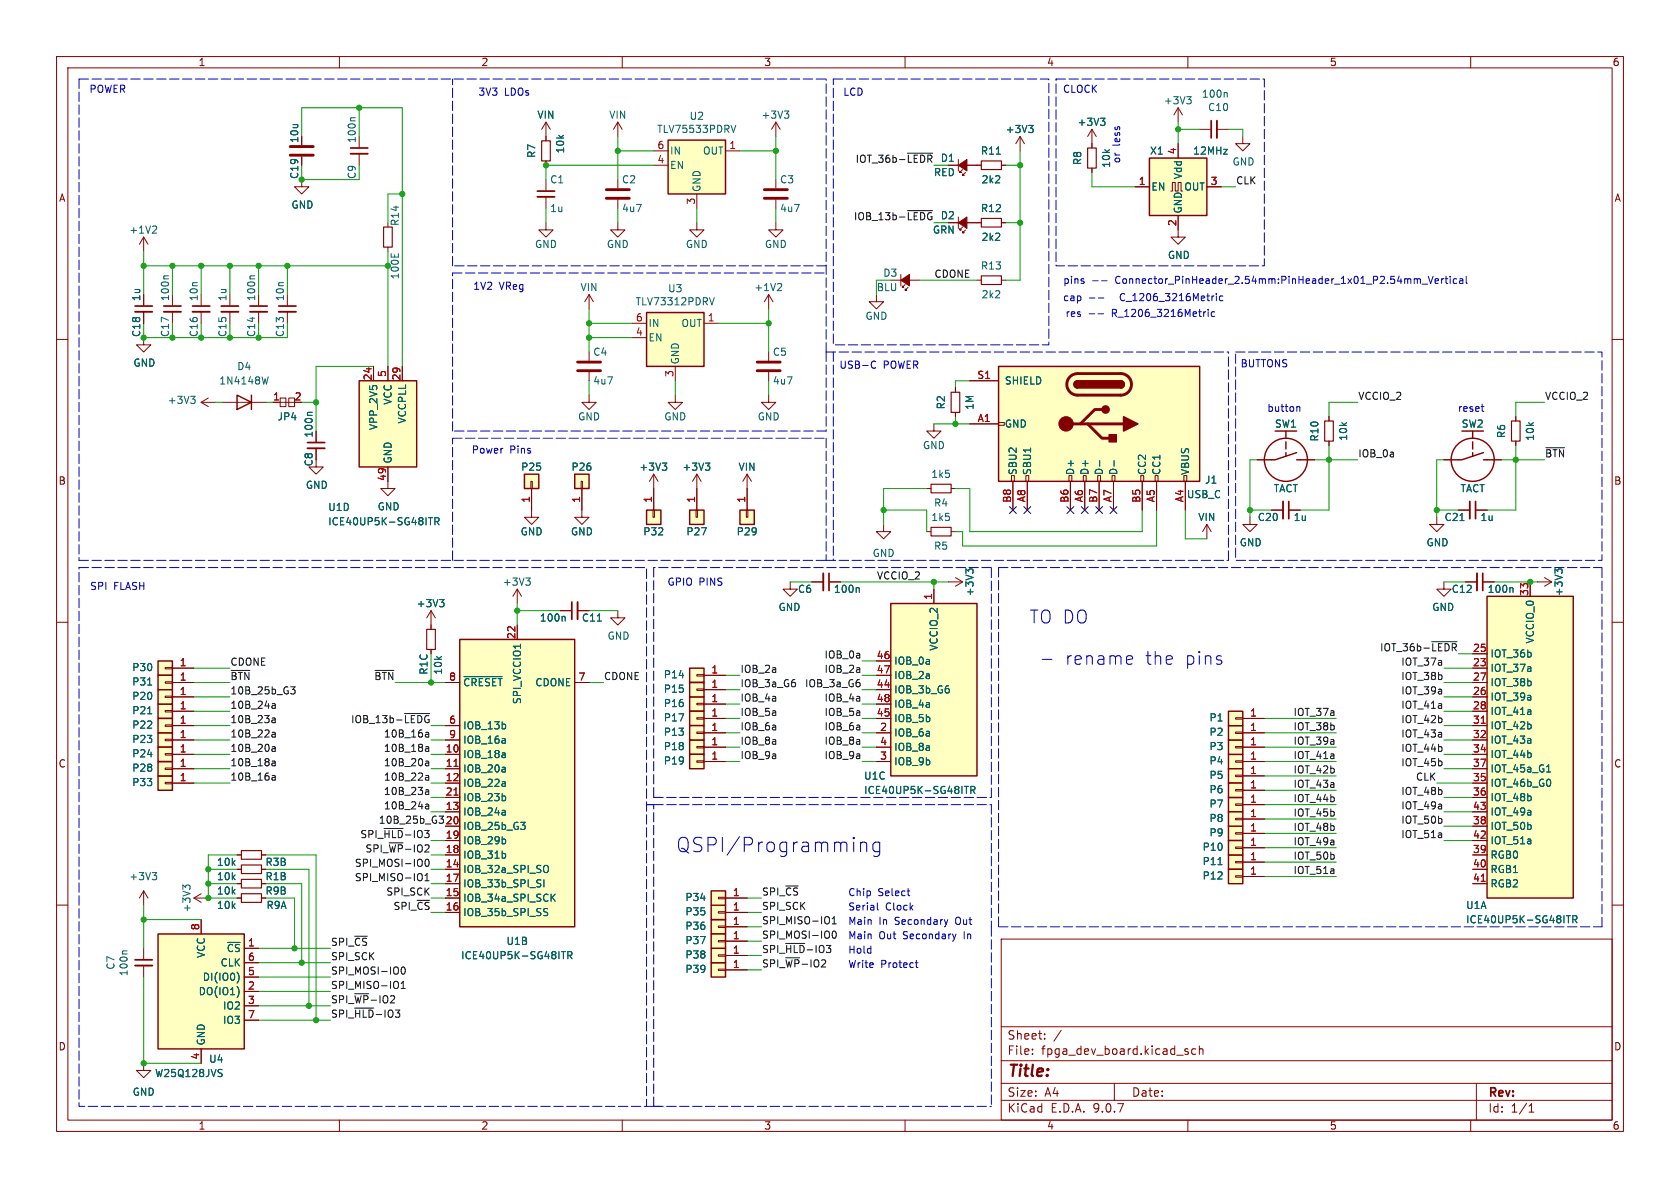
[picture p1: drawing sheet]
<svg xmlns="http://www.w3.org/2000/svg" width="297mm" height="210mm" viewBox="0 0 297 210" stroke-linecap="round" stroke-linejoin="round" font-family="sans-serif">
<defs><g id="words">
<text font-size="3.5" fill="#0000c2" x="119.4" y="150.9">QSPI/Programming</text>
<g font-size="3.2" fill="#0000c2">
<text x="181.9" y="110.4">TO DO</text>
<text x="188.1" y="117.7">rename</text>
<text x="202.3" y="117.7">the</text>
<text x="209.3" y="117.7">pins</text>
</g>
<text font-size="2.8" fill="#840000" x="178" y="190.9">Title:</text>
<g font-size="2.1" fill="#840000">
<text x="178" y="184">Sheet:</text>
<text x="178" y="186.7">File:</text>
<text x="184.1" y="186.7">fpga_dev_board.kicad_sch</text>
<text x="178" y="196.9">KiCad</text>
<text x="178" y="194.1">Size:</text>
<text x="184.7" y="194.1">A4</text>
<text x="185.7" y="196.9">E.D.A.</text>
<text x="193.3" y="196.9">9.0.7</text>
<text x="200" y="194.1">Date:</text>
<text x="263" y="194.3">Rev:</text>
<text x="263" y="196.9">Id:</text>
<text x="267.1" y="196.9">1/1</text>
</g>
<g font-size="1.8" fill="#840000">
<text x="35" y="11.9">1</text>
<text x="85" y="11.9">2</text>
<text x="135" y="11.9">3</text>
<text x="185" y="11.9">4</text>
<text x="235" y="11.9">5</text>
<text x="285" y="11.9">6</text>
<text x="52.9" y="25.4" transform="rotate(-90 52.9 25.4)">10u</text>
<text x="10.3" y="35.9">A</text>
<text x="285.3" y="35.9">A</text>
<text x="10.3" y="85.9">B</text>
<text x="285.3" y="85.9">B</text>
<text x="10.3" y="135.9">C</text>
<text x="285.3" y="135.9">C</text>
<text x="10.3" y="185.9">D</text>
<text x="285.3" y="185.9">D</text>
<text x="35" y="199.9">1</text>
<text x="85" y="199.9">2</text>
<text x="135" y="199.9">3</text>
<text x="185" y="199.9">4</text>
<text x="235" y="199.9">5</text>
<text x="285" y="199.9">6</text>
</g>
<g font-size="1.8" fill="#0000c2">
<text x="15.7" y="16.6">POWER</text>
<text x="84.5" y="17.1">3V3</text>
<text x="89.2" y="17.1">LDOs</text>
<text x="149" y="17.1">LCD</text>
<text x="187.8" y="16.6">CLOCK</text>
<text x="198.1" y="29" transform="rotate(-90 198.1 29)">or</text>
<text x="198.1" y="25.9" transform="rotate(-90 198.1 25.9)">less</text>
<text x="83.6" y="51.3">1V2</text>
<text x="88.2" y="51.3">VReg</text>
<text x="187.8" y="53.4">cap</text>
<text x="187.9" y="50.4">pins</text>
<text x="192.4" y="53.4">-- C_1206_3216Metric</text>
<text x="197.3" y="50.4">Connector_PinHeader_2.54mm:PinHeader_1x01_P2.54mm_Vertical</text>
<text x="188.3" y="56.2">res</text>
<text x="196.7" y="56.2">R_1206_3216Metric</text>
<text x="148.3" y="65.4">USB-C</text>
<text x="156.1" y="65.4">POWER</text>
<text x="219.2" y="65.1">BUTTONS</text>
<text x="224" y="73">button</text>
<text x="257.6" y="73">reset</text>
<text x="83.3" y="80.3">Power</text>
<text x="90.1" y="80.3">Pins</text>
<text x="15.8" y="104.5">SPI</text>
<text x="20.1" y="104.5">FLASH</text>
<text x="117.9" y="103.7">GPIO PINS</text>
<text x="149.9" y="161">Serial</text>
<text x="149.9" y="158.5">Chip</text>
<text x="155.2" y="158.5">Select</text>
<text x="156.5" y="161">Clock</text>
<text x="149.9" y="163.6">Main</text>
<text x="149.9" y="166.1">Main</text>
<text x="155.4" y="163.6">In</text>
<text x="155.4" y="166.1">Out</text>
<text x="158.3" y="163.6">Secondary</text>
<text x="159.8" y="166.1">Secondary</text>
<text x="169.2" y="163.6">Out</text>
<text x="170.7" y="166.1">In</text>
<text x="149.9" y="168.7">Hold</text>
<text x="149.9" y="171.2">Write</text>
<text x="155.7" y="171.2">Protect</text>
</g>
<g font-size="1.8" fill="#006464">
<text x="212.4" y="17.5">100n</text>
<text x="94.9" y="21.2">VIN</text>
<text x="107.6" y="21.2">VIN</text>
<text x="116.1" y="23.7">TLV75533PDRV</text>
<text x="121.8" y="21.4">U2</text>
<text x="134.5" y="21.2">+3V3</text>
<text x="177.7" y="23.7">+3V3</text>
<text x="190.4" y="22.5">+3V3</text>
<text x="205.6" y="18.6">+3V3</text>
<text x="213.5" y="19.8">C10</text>
<text x="63.1" y="25.4" transform="rotate(-90 63.1 25.4)">100n</text>
<text x="94.8" y="28" transform="rotate(-90 94.8 28)">R7</text>
<text x="99.9" y="27.2" transform="rotate(-90 99.9 27.2)">10k</text>
<text x="118.4" y="27.5">IN</text>
<text x="124.2" y="27.5">OUT</text>
<text x="166.2" y="28.8">D1</text>
<text x="173.3" y="27.5">R11</text>
<text x="191.4" y="29.3" transform="rotate(-90 191.4 29.3)">R8</text>
<text x="196.4" y="29.8" transform="rotate(-90 196.4 29.8)">10k</text>
<text x="203.2" y="27.5">X1</text>
<text x="210.8" y="27.5">12MHz</text>
<text x="217.8" y="29.5">GND</text>
<text x="52.9" y="31.7" transform="rotate(-90 52.9 31.7)">C19</text>
<text x="97.2" y="32.6">C1</text>
<text x="109.9" y="32.6">C2</text>
<text x="118.4" y="30.1">EN</text>
<text x="124.1" y="34" transform="rotate(-90 124.1 34)">GND</text>
<text x="137.8" y="32.6">C3</text>
<text x="165" y="31.3">RED</text>
<text x="173.4" y="32.6">2k2</text>
<text x="203.5" y="33.9">EN</text>
<text x="209.1" y="31.8" transform="rotate(-90 209.1 31.8)">Vdd</text>
<text x="209.3" y="33.9">OUT</text>
<text x="22.8" y="41.5">+1V2</text>
<text x="51.4" y="37.1">GND</text>
<text x="70.7" y="40" transform="rotate(-90 70.7 40)">R14</text>
<text x="97.2" y="37.7">1u</text>
<text x="109.9" y="37.7">4u7</text>
<text x="137.8" y="37.7">4u7</text>
<text x="164.8" y="41.5">GRN</text>
<text x="166.2" y="39">D2</text>
<text x="173.3" y="37.7">R12</text>
<text x="209.1" y="37.8" transform="rotate(-90 209.1 37.8)">GND</text>
<text x="94.5" y="44">GND</text>
<text x="107.2" y="44">GND</text>
<text x="121.2" y="44">GND</text>
<text x="135.1" y="44">GND</text>
<text x="173.3" y="47.9">R13</text>
<text x="173.4" y="42.8">2k2</text>
<text x="206.4" y="46">GND</text>
<text x="25" y="53.3" transform="rotate(-90 25 53.3)">1u</text>
<text x="30.1" y="53.3" transform="rotate(-90 30.1 53.3)">100n</text>
<text x="35.2" y="53.3" transform="rotate(-90 35.2 53.3)">10n</text>
<text x="40.2" y="53.3" transform="rotate(-90 40.2 53.3)">1u</text>
<text x="45.3" y="53.3" transform="rotate(-90 45.3 53.3)">100n</text>
<text x="50.4" y="53.3" transform="rotate(-90 50.4 53.3)">10n</text>
<text x="70.7" y="49.5" transform="rotate(-90 70.7 49.5)">100E</text>
<text x="102.5" y="51.7">VIN</text>
<text x="118" y="51.9">U3</text>
<text x="133.2" y="51.7">+1V2</text>
<text x="154.9" y="51.7">BLU</text>
<text x="156.1" y="49.1">D3</text>
<text x="173.4" y="52.9">2k2</text>
<text x="25" y="59.7" transform="rotate(-90 25 59.7)">C18</text>
<text x="112.3" y="54.2">TLV73312PDRV</text>
<text x="114.6" y="58">IN</text>
<text x="120.4" y="58">OUT</text>
<text x="152.9" y="56.7">GND</text>
<text x="23.5" y="65">GND</text>
<text x="41.8" y="65.6">D4</text>
<text x="104.8" y="63.1">C4</text>
<text x="114.6" y="60.6">EN</text>
<text x="120.2" y="64.5" transform="rotate(-90 120.2 64.5)">GND</text>
<text x="136.5" y="63.1">C5</text>
<text x="29.6" y="71.6">+3V3</text>
<text x="38.7" y="68.2">1N4148W</text>
<text x="69.4" y="71.6" transform="rotate(-90 69.4 71.6)">VCC</text>
<text x="104.8" y="68.2">4u7</text>
<text x="136.5" y="68.2">4u7</text>
<text x="177.5" y="68.2">SHIELD</text>
<text x="49" y="74.5">JP4</text>
<text x="55.5" y="77.5" transform="rotate(-90 55.5 77.5)">100n</text>
<text x="66.9" y="76.1" transform="rotate(-90 66.9 76.1)">VPP_2V5</text>
<text x="72" y="75" transform="rotate(-90 72 75)">VCCPLL</text>
<text x="102.1" y="74.5">GND</text>
<text x="117.3" y="74.5">GND</text>
<text x="133.9" y="74.5">GND</text>
<text x="167.2" y="72.5" transform="rotate(-90 167.2 72.5)">R2</text>
<text x="172.3" y="72.6" transform="rotate(-90 172.3 72.6)">1M</text>
<text x="177.5" y="75.8">GND</text>
<text x="225.3" y="75.8">SW1</text>
<text x="258.3" y="75.8">SW2</text>
<text x="266.3" y="77.5" transform="rotate(-90 266.3 77.5)">R6</text>
<text x="55.5" y="82.5" transform="rotate(-90 55.5 82.5)">C8</text>
<text x="69.4" y="82" transform="rotate(-90 69.4 82)">GND</text>
<text x="92" y="83.4">P25</text>
<text x="100.9" y="83.4">P26</text>
<text x="112.9" y="83.4">+3V3</text>
<text x="120.5" y="83.4">+3V3</text>
<text x="130.5" y="83.4">VIN</text>
<text x="163.1" y="79.6">GND</text>
<text x="233.3" y="78.1" transform="rotate(-90 233.3 78.1)">R10</text>
<text x="238.4" y="78" transform="rotate(-90 238.4 78)">10k</text>
<text x="271.4" y="78" transform="rotate(-90 271.4 78)">10k</text>
<text x="54" y="86.6">GND</text>
<text x="164.5" y="84.7">1k5</text>
<text x="165" y="89.8">R4</text>
<text x="179.9" y="84.1" transform="rotate(-90 179.9 84.1)">SBU2</text>
<text x="182.5" y="84.1" transform="rotate(-90 182.5 84.1)">SBU1</text>
<text x="190.1" y="84.1" transform="rotate(-90 190.1 84.1)">D+</text>
<text x="192.6" y="84.1" transform="rotate(-90 192.6 84.1)">D+</text>
<text x="195.2" y="84.1" transform="rotate(-90 195.2 84.1)">D-</text>
<text x="197.7" y="84.1" transform="rotate(-90 197.7 84.1)">D-</text>
<text x="202.8" y="84.1" transform="rotate(-90 202.8 84.1)">CC2</text>
<text x="205.3" y="84.1" transform="rotate(-90 205.3 84.1)">CC1</text>
<text x="209.7" y="88.3">USB_C</text>
<text x="210.4" y="84.1" transform="rotate(-90 210.4 84.1)">VBUS</text>
<text x="212.9" y="85.7">J1</text>
<text x="225.1" y="87.2">TACT</text>
<text x="258.1" y="87.2">TACT</text>
<text x="57.9" y="93.1">ICE40UP5K-SG48ITR</text>
<text x="57.9" y="90.5">U1D</text>
<text x="66.7" y="90.4">GND</text>
<text x="91.9" y="94.8">GND</text>
<text x="100.8" y="94.8">GND</text>
<text x="113.6" y="94.8">P32</text>
<text x="121.2" y="94.8">P27</text>
<text x="130.1" y="94.8">P29</text>
<text x="164.5" y="92.3">1k5</text>
<text x="211.7" y="92.3">VIN</text>
<text x="222.3" y="92.3">C20</text>
<text x="228.6" y="92.3">1u</text>
<text x="255.3" y="92.3">C21</text>
<text x="261.6" y="92.3">1u</text>
<text x="154.2" y="98.7">GND</text>
<text x="165" y="97.4">R5</text>
<text x="219.1" y="96.8">GND</text>
<text x="252.1" y="96.8">GND</text>
<text x="73.6" y="107.5">+3V3</text>
<text x="88.8" y="103.7">+3V3</text>
<text x="141" y="105">C6</text>
<text x="147.3" y="105">100n</text>
<text x="172.3" y="105.5" transform="rotate(-90 172.3 105.5)">+3V3</text>
<text x="256.5" y="105">C12</text>
<text x="262.9" y="105">100n</text>
<text x="276.5" y="105.5" transform="rotate(-90 276.5 105.5)">+3V3</text>
<text x="95.3" y="110.1">100n</text>
<text x="102.8" y="110.1">C11</text>
<text x="107.3" y="113.3">GND</text>
<text x="137.5" y="108.2">GND</text>
<text x="253.1" y="108.2">GND</text>
<text x="271.4" y="113.9" transform="rotate(-90 271.4 113.9)">VCCIO_0</text>
<text x="23.3" y="118.8">P30</text>
<text x="75.8" y="119.4" transform="rotate(-90 75.8 119.4)">R1C</text>
<text x="78.3" y="119.4" transform="rotate(-90 78.3 119.4)">10k</text>
<text x="158" y="117.7">IOB_0a</text>
<text x="166" y="115.1" transform="rotate(-90 166 115.1)">VCCIO_2</text>
<text x="263.4" y="116.4">IOT_36b</text>
<text x="263.4" y="119">IOT_37a</text>
<text x="23.3" y="121.4">P31</text>
<text x="23.3" y="123.9">P20</text>
<text x="81.8" y="121.5">~{CRESET}</text>
<text x="92.3" y="124.6" transform="rotate(-90 92.3 124.6)">SPI_VCCIO1</text>
<text x="94.5" y="121.5">CDONE</text>
<text x="117.3" y="120.1">P14</text>
<text x="117.3" y="125.2">P16</text>
<text x="117.3" y="122.7">P15</text>
<text x="158" y="120.2">IOB_2a</text>
<text x="158" y="122.8">IOB_3b_G6</text>
<text x="158" y="125.3">IOB_4a</text>
<text x="263.4" y="121.5">IOT_38b</text>
<text x="263.4" y="124.1">IOT_39a</text>
<text x="23.3" y="126.5">P21</text>
<text x="23.3" y="131.5">P23</text>
<text x="23.3" y="129">P22</text>
<text x="81.8" y="129.1">IOB_13b</text>
<text x="81.8" y="131.7">IOB_16a</text>
<text x="117.3" y="127.7">P17</text>
<text x="117.3" y="130.3">P13</text>
<text x="158" y="127.9">IOB_5b</text>
<text x="158" y="130.4">IOB_6a</text>
<text x="213.7" y="130.3">P2</text>
<text x="213.7" y="127.7">P1</text>
<text x="263.4" y="126.6">IOT_41a</text>
<text x="263.4" y="129.1">IOT_42b</text>
<text x="263.4" y="131.7">IOT_43a</text>
<text x="23.3" y="136.6">P28</text>
<text x="23.3" y="134.1">P24</text>
<text x="81.8" y="134.2">IOB_18a</text>
<text x="81.8" y="136.8">IOB_20a</text>
<text x="117.3" y="132.8">P18</text>
<text x="117.3" y="135.4">P19</text>
<text x="158" y="132.9">IOB_8a</text>
<text x="158" y="135.5">IOB_9b</text>
<text x="213.7" y="135.4">P4</text>
<text x="213.7" y="132.8">P3</text>
<text x="213.7" y="137.9">P5</text>
<text x="263.4" y="134.2">IOT_44b</text>
<text x="263.4" y="136.8">IOT_45a_G1</text>
<text x="23.3" y="139.2">P33</text>
<text x="81.8" y="139.3">IOB_22a</text>
<text x="81.8" y="141.8">IOB_23b</text>
<text x="152.7" y="140.6">ICE40UP5K-SG48ITR</text>
<text x="152.7" y="138">U1C</text>
<text x="213.7" y="143">P7</text>
<text x="213.7" y="140.4">P6</text>
<text x="263.4" y="139.3">IOT_46b_G0</text>
<text x="263.4" y="141.8">IOT_48b</text>
<text x="81.8" y="144.4">IOB_24a</text>
<text x="81.8" y="146.9">IOB_25b_G3</text>
<text x="81.8" y="149.5">IOB_29b</text>
<text x="213.7" y="148.1">P9</text>
<text x="213.7" y="145.5">P8</text>
<text x="263.4" y="144.4">IOT_49a</text>
<text x="263.4" y="146.9">IOT_50b</text>
<text x="263.4" y="149.5">IOT_51a</text>
<text x="22.8" y="155.8">+3V3</text>
<text x="38.2" y="155.8">10k</text>
<text x="38.2" y="153.3">10k</text>
<text x="46.8" y="155.8">R1B</text>
<text x="46.8" y="153.3">R3B</text>
<text x="81.8" y="152">IOB_31b</text>
<text x="81.8" y="154.5">IOB_32a_SPI_SO</text>
<text x="212.5" y="153.1">P11</text>
<text x="212.5" y="155.7">P12</text>
<text x="212.5" y="150.6">P10</text>
<text x="263.4" y="152">RGB0</text>
<text x="263.4" y="154.5">RGB1</text>
<text x="33.9" y="161.4" transform="rotate(-90 33.9 161.4)">+3V3</text>
<text x="38.2" y="158.3">10k</text>
<text x="38.2" y="160.9">10k</text>
<text x="46.8" y="158.3">R9B</text>
<text x="47" y="160.9">R9A</text>
<text x="81.8" y="157.1">IOB_33b_SPI_SI</text>
<text x="81.8" y="159.6">IOB_34a_SPI_SCK</text>
<text x="121.1" y="159.5">P34</text>
<text x="259.1" y="160.9">U1A</text>
<text x="263.4" y="157.1">RGB2</text>
<text x="81.8" y="162.2">IOB_35b_SPI_SS</text>
<text x="89.4" y="167.2">U1B</text>
<text x="121.1" y="164.6">P36</text>
<text x="121.1" y="162">P35</text>
<text x="121.1" y="167.1">P37</text>
<text x="259.1" y="163.4">ICE40UP5K-SG48ITR</text>
<text x="20.4" y="171.5" transform="rotate(-90 20.4 171.5)">C7</text>
<text x="22.8" y="172.7" transform="rotate(-90 22.8 172.7)">100n</text>
<text x="35.8" y="173.6">DI(IO0)</text>
<text x="36.4" y="169.4" transform="rotate(-90 36.4 169.4)">VCC</text>
<text x="38.9" y="171">CLK</text>
<text x="40" y="168.5">~{CS}</text>
<text x="81.4" y="169.8">ICE40UP5K-SG48ITR</text>
<text x="121.1" y="172.2">P39</text>
<text x="121.1" y="169.6">P38</text>
<text x="35" y="176.1">DO(IO1)</text>
<text x="39.3" y="178.7">IO2</text>
<text x="36.4" y="184.9" transform="rotate(-90 36.4 184.9)">GND</text>
<text x="39.3" y="181.2">IO3</text>
<text x="27.3" y="190.6">W25Q128JVS</text>
<text x="36.9" y="188.1">U4</text>
<text x="23.4" y="193.9">GND</text>
</g>
<g font-size="1.8" fill="#a90000">
<text x="116.1" y="26.4">6</text>
<text x="116.1" y="29">4</text>
<text x="128.8" y="26.4">1</text>
<text x="208" y="27.4" transform="rotate(-90 208 27.4)">4</text>
<text x="201.2" y="32.8">1</text>
<text x="213.9" y="32.8">3</text>
<text x="122.9" y="36.3" transform="rotate(-90 122.9 36.3)">3</text>
<text x="208" y="40.1" transform="rotate(-90 208 40.1)">2</text>
<text x="112.3" y="56.9">6</text>
<text x="112.3" y="59.4">4</text>
<text x="125" y="56.9">1</text>
<text x="48.2" y="70.9">1</text>
<text x="52" y="70.9">2</text>
<text x="65.8" y="67.4" transform="rotate(-90 65.8 67.4)">24</text>
<text x="68.3" y="66.7" transform="rotate(-90 68.3 66.7)">5</text>
<text x="70.9" y="67.4" transform="rotate(-90 70.9 67.4)">29</text>
<text x="119.1" y="66.7" transform="rotate(-90 119.1 66.7)">3</text>
<text x="172.7" y="67.1">S1</text>
<text x="172.7" y="74.7">A1</text>
<text x="68.3" y="85.1" transform="rotate(-90 68.3 85.1)">49</text>
<text x="93.7" y="89" transform="rotate(-90 93.7 89)">1</text>
<text x="102.6" y="89" transform="rotate(-90 102.6 89)">1</text>
<text x="115.3" y="89" transform="rotate(-90 115.3 89)">1</text>
<text x="122.9" y="89" transform="rotate(-90 122.9 89)">1</text>
<text x="131.8" y="89" transform="rotate(-90 131.8 89)">1</text>
<text x="178.8" y="89" transform="rotate(-90 178.8 89)">B8</text>
<text x="181.4" y="88.9" transform="rotate(-90 181.4 88.9)">A8</text>
<text x="189" y="89" transform="rotate(-90 189 89)">B6</text>
<text x="191.5" y="88.9" transform="rotate(-90 191.5 88.9)">A6</text>
<text x="194.1" y="89" transform="rotate(-90 194.1 89)">B7</text>
<text x="196.6" y="88.9" transform="rotate(-90 196.6 88.9)">A7</text>
<text x="201.7" y="89" transform="rotate(-90 201.7 89)">B5</text>
<text x="204.2" y="88.9" transform="rotate(-90 204.2 88.9)">A5</text>
<text x="209.3" y="88.9" transform="rotate(-90 209.3 88.9)">A4</text>
<text x="164.8" y="106.1" transform="rotate(-90 164.8 106.1)">1</text>
<text x="270.3" y="105.5" transform="rotate(-90 270.3 105.5)">33</text>
<text x="91.2" y="113.1" transform="rotate(-90 91.2 113.1)">22</text>
<text x="31.7" y="117.9">1</text>
<text x="125.7" y="119.1">1</text>
<text x="154.9" y="116.6">46</text>
<text x="154.9" y="119.1">47</text>
<text x="260.3" y="115.3">25</text>
<text x="260.3" y="117.9">23</text>
<text x="31.7" y="125.5">1</text>
<text x="31.7" y="120.4">1</text>
<text x="31.7" y="122.9">1</text>
<text x="79.3" y="120.4">8</text>
<text x="102.2" y="120.4">7</text>
<text x="125.7" y="124.2">1</text>
<text x="125.7" y="121.7">1</text>
<text x="154.9" y="121.7">44</text>
<text x="154.9" y="124.2">48</text>
<text x="260.3" y="120.4">27</text>
<text x="260.3" y="122.9">26</text>
<text x="260.3" y="125.5">28</text>
<text x="31.7" y="130.6">1</text>
<text x="31.7" y="128">1</text>
<text x="79.3" y="128">6</text>
<text x="79.3" y="130.6">9</text>
<text x="125.7" y="131.8">1</text>
<text x="125.7" y="126.7">1</text>
<text x="125.7" y="129.3">1</text>
<text x="154.9" y="126.7">45</text>
<text x="155.5" y="129.3">2</text>
<text x="155.5" y="131.8">4</text>
<text x="220.9" y="131.8">1</text>
<text x="220.9" y="129.3">1</text>
<text x="220.9" y="126.7">1</text>
<text x="260.3" y="128">31</text>
<text x="260.3" y="130.6">32</text>
<text x="31.7" y="135.6">1</text>
<text x="31.7" y="133.1">1</text>
<text x="78.7" y="133.1">10</text>
<text x="78.7" y="135.6">11</text>
<text x="125.7" y="134.4">1</text>
<text x="155.5" y="134.4">3</text>
<text x="220.9" y="134.4">1</text>
<text x="220.9" y="136.9">1</text>
<text x="260.3" y="133.1">34</text>
<text x="260.3" y="135.6">37</text>
<text x="31.7" y="138.2">1</text>
<text x="78.7" y="138.2">12</text>
<text x="78.7" y="140.7">21</text>
<text x="78.7" y="143.3">13</text>
<text x="220.9" y="142">1</text>
<text x="220.9" y="139.4">1</text>
<text x="260.3" y="138.2">35</text>
<text x="260.3" y="140.7">36</text>
<text x="260.3" y="143.3">43</text>
<text x="78.7" y="145.8">20</text>
<text x="78.7" y="148.3">19</text>
<text x="220.9" y="147.1">1</text>
<text x="220.9" y="144.5">1</text>
<text x="220.9" y="149.6">1</text>
<text x="260.3" y="145.8">38</text>
<text x="260.3" y="148.3">42</text>
<text x="78.7" y="150.9">18</text>
<text x="78.7" y="153.4">14</text>
<text x="78.7" y="156">17</text>
<text x="220.9" y="152.1">1</text>
<text x="220.9" y="154.7">1</text>
<text x="260.3" y="150.9">39</text>
<text x="260.3" y="153.4">40</text>
<text x="260.3" y="156">41</text>
<text x="78.7" y="158.5">15</text>
<text x="78.7" y="161">16</text>
<text x="129.5" y="161">1</text>
<text x="129.5" y="158.5">1</text>
<text x="35.3" y="164.5" transform="rotate(-90 35.3 164.5)">8</text>
<text x="43.7" y="167.4">1</text>
<text x="129.5" y="163.6">1</text>
<text x="129.5" y="166.1">1</text>
<text x="43.7" y="169.9">6</text>
<text x="43.7" y="172.5">5</text>
<text x="129.5" y="171.2">1</text>
<text x="129.5" y="168.7">1</text>
<text x="43.7" y="175">2</text>
<text x="43.7" y="177.5">3</text>
<text x="43.7" y="180.1">7</text>
<text x="35.3" y="187.4" transform="rotate(-90 35.3 187.4)">4</text>
</g>
<g font-size="1.8" fill="#009600">
<text x="151.2" y="28.9">IOT_36b-~{LEDR} D1</text>
<text x="63.1" y="31.7" transform="rotate(-90 63.1 31.7)">C9</text>
<text x="150.9" y="39">IOB_13b-~{LEDG} D2</text>
<text x="30.1" y="59.7" transform="rotate(-90 30.1 59.7)">C17</text>
<text x="35.2" y="59.7" transform="rotate(-90 35.2 59.7)">C16</text>
<text x="40.2" y="59.7" transform="rotate(-90 40.2 59.7)">C15</text>
<text x="45.3" y="59.7" transform="rotate(-90 45.3 59.7)">C14</text>
<text x="50.4" y="59.7" transform="rotate(-90 50.4 59.7)">C13</text>
<text x="69.5" y="160.9">SPI_~{CS} 16</text>
</g>
<g font-size="1.8" fill="#0f0f0f">
<text x="218.4" y="32.7">CLK</text>
<text x="165.1" y="49.2">CDONE</text>
<text x="240" y="70.8">VCCIO_2</text>
<text x="273" y="70.8">VCCIO_2</text>
<text x="240" y="80.9">IOB_0a</text>
<text x="273" y="80.9">~{BTN}</text>
<text x="154.9" y="102.5">VCCIO_2</text>
<text x="40.6" y="117.8">CDONE</text>
<text x="130.8" y="119">IOB_2a</text>
<text x="145.7" y="116.5">IOB_0a</text>
<text x="145.7" y="119">IOB_2a</text>
<text x="243.9" y="115.2">IOT_36b-~{LEDR}</text>
<text x="247.6" y="117.8">IOT_37a</text>
<text x="40.6" y="125.4">10B_24a</text>
<text x="40.6" y="122.8">10B_25b_G3</text>
<text x="40.6" y="120.3">~{BTN}</text>
<text x="66.1" y="120.3">~{BTN}</text>
<text x="106.7" y="120.3">CDONE</text>
<text x="130.8" y="124.1">IOB_4a</text>
<text x="130.8" y="121.6">IOB_3a_G6</text>
<text x="142.2" y="121.6">IOB_3a_G6</text>
<text x="145.7" y="124.1">IOB_4a</text>
<text x="247.6" y="125.4">IOT_41a</text>
<text x="247.6" y="120.3">IOT_38b</text>
<text x="247.6" y="122.8">IOT_39a</text>
<text x="40.6" y="127.9">10B_23a</text>
<text x="40.6" y="130.5">10B_22a</text>
<text x="62" y="127.9">IOB_13b-~{LEDG}</text>
<text x="67.8" y="130.5">10B_16a</text>
<text x="130.8" y="126.7">IOB_5a</text>
<text x="130.8" y="131.7">IOB_8a</text>
<text x="130.8" y="129.2">IOB_6a</text>
<text x="145.7" y="126.7">IOB_5a</text>
<text x="145.7" y="131.7">IOB_8a</text>
<text x="145.7" y="129.2">IOB_6a</text>
<text x="228.6" y="126.7">IOT_37a</text>
<text x="228.6" y="131.7">IOT_39a</text>
<text x="228.6" y="129.2">IOT_38b</text>
<text x="247.6" y="130.5">IOT_43a</text>
<text x="247.6" y="127.9">IOT_42b</text>
<text x="40.6" y="133">10B_20a</text>
<text x="40.6" y="135.5">10B_18a</text>
<text x="67.8" y="133">10B_18a</text>
<text x="67.8" y="135.5">10B_20a</text>
<text x="130.8" y="134.3">IOB_9a</text>
<text x="145.7" y="134.3">IOB_9a</text>
<text x="228.6" y="136.8">IOT_42b</text>
<text x="228.6" y="134.3">IOT_41a</text>
<text x="247.6" y="133">IOT_44b</text>
<text x="247.6" y="135.5">IOT_45b</text>
<text x="40.6" y="138.1">10B_16a</text>
<text x="67.8" y="138.1">10B_22a</text>
<text x="67.8" y="140.6">10B_23a</text>
<text x="67.8" y="143.2">10B_24a</text>
<text x="228.6" y="139.4">IOT_43a</text>
<text x="228.6" y="141.9">IOT_44b</text>
<text x="247.6" y="140.6">IOT_48b</text>
<text x="247.6" y="143.2">IOT_49a</text>
<text x="250.2" y="138.1">CLK</text>
<text x="63.6" y="148.2">SPI_~{HLD}-IO3</text>
<text x="66.9" y="145.7">10B_25b_G3</text>
<text x="228.6" y="144.4">IOT_45b</text>
<text x="228.6" y="147">IOT_48b</text>
<text x="228.6" y="149.5">IOT_49a</text>
<text x="247.6" y="145.7">IOT_50b</text>
<text x="247.6" y="148.2">IOT_51a</text>
<text x="62.6" y="155.9">SPI_MISO-IO1</text>
<text x="62.6" y="153.3">SPI_MOSI-IO0</text>
<text x="64.5" y="150.8">SPI_~{WP}-IO2</text>
<text x="228.6" y="152.1">IOT_50b</text>
<text x="228.6" y="154.6">IOT_51a</text>
<text x="68.2" y="158.4">SPI_SCK</text>
<text x="134.6" y="160.9">SPI_SCK</text>
<text x="134.6" y="158.4">SPI_~{CS}</text>
<text x="58.4" y="167.3">SPI_~{CS}</text>
<text x="134.6" y="163.5">SPI_MISO-IO1</text>
<text x="134.6" y="166">SPI_MOSI-IO0</text>
<text x="58.4" y="169.8">SPI_SCK</text>
<text x="58.4" y="172.4">SPI_MOSI-IO0</text>
<text x="134.6" y="171.1">SPI_~{WP}-IO2</text>
<text x="134.6" y="168.6">SPI_~{HLD}-IO3</text>
<text x="58.4" y="180">SPI_~{HLD}-IO3</text>
<text x="58.4" y="174.9">SPI_MISO-IO1</text>
<text x="58.4" y="177.5">SPI_~{WP}-IO2</text>
</g>
</g></defs>
<g fill="none" stroke="#840000" stroke-width=".18">
<path d="M10 10h277v190h-277zM12 12h273v186h-273zM60 10v2M110 10v2M160 10v2M210 10v2M260 10v2M10 60h2M285 60h2M10 110h2M285 110h2M10 160h2"/>
<path d="M177 166h108v32h-108zM285 160h2M60 198v2M110 198v2M160 198v2M177 194.5h108M177 191.5h108M177 187.5h108M177 181.5h108M182.5 186.3v.1M182.5 185.5v.1M184.7 183.6v.1"/>
<path d="M184.7 182.8v.1M187.6 182.1l-1.3 2M197 191.5v3M209.5 185.8l.5 .2 .1 .1-.1 .2-.4 .1M209.5 185.5h.5M210 198v2M211.4 185.5l-.4-.1-.3 .3v.4l.1 .2h.6M212 185.5l.2-.1 .4 .1 .1 .9M212 184.9v1.5M260 198v2M261 191.5v6.5M270.3 196.6h.9"/>
<path d="M270.3 195.5l.4-.4v1.5"/>
</g>
<path d="M217.2 141h2.5v2.5h-2.5z" fill="#ffffc2"/>
<path d="M217.2 141h2.5v2.5h-2.5z" fill="none" stroke="#840000" stroke-width=".25"/>
<path d="M218.4 142.1h1.3v.3h-1.3zM219.7 142.2h3.8" fill="none" stroke="#840000" stroke-width=".18"/>
<path d="M217.2 146.1h2.5v2.5h-2.5z" fill="#ffffc2"/>
<path d="M217.2 146.1h2.5v2.5h-2.5z" fill="none" stroke="#840000" stroke-width=".25"/>
<path d="M218.4 147.2h1.3v.2h-1.3zM219.7 147.3h3.8" fill="none" stroke="#840000" stroke-width=".18"/>
<path d="M217.2 133.4h2.5v2.5h-2.5z" fill="#ffffc2"/>
<path d="M217.2 133.4h2.5v2.5h-2.5z" fill="none" stroke="#840000" stroke-width=".25"/>
<path d="M218.4 134.5h1.3v.2h-1.3zM219.7 134.6h3.8" fill="none" stroke="#840000" stroke-width=".18"/>
<path d="M217.2 130.8h2.5v2.6h-2.5z" fill="#ffffc2"/>
<path d="M217.2 130.8h2.5v2.6h-2.5z" fill="none" stroke="#840000" stroke-width=".25"/>
<path d="M218.4 132h1.3v.2h-1.3zM219.7 132.1h3.8" fill="none" stroke="#840000" stroke-width=".18"/>
<path d="M217.2 135.9h2.5v2.5h-2.5z" fill="#ffffc2"/>
<path d="M217.2 135.9h2.5v2.5h-2.5z" fill="none" stroke="#840000" stroke-width=".25"/>
<path d="M218.4 137h1.3v.3h-1.3zM219.7 137.2h3.8M34.3 158.8l1.3 .7M34.3 158.8h2.5M35.6 158l-1.3 .8" fill="none" stroke="#840000" stroke-width=".18"/>
<path d="M32.8 156.9l-.5-.4v.7M32.8 156.7l.3-.2h.3l.2 .2" fill="none" stroke="#006464" stroke-width=".18"/>
<path d="M217.2 128.3h2.5v2.5h-2.5z" fill="#ffffc2"/>
<path d="M217.2 128.3h2.5v2.5h-2.5z" fill="none" stroke="#840000" stroke-width=".25"/>
<path d="M218.4 129.4h1.3v.3h-1.3zM219.7 129.5h3.8" fill="none" stroke="#840000" stroke-width=".18"/>
<path d="M217.2 125.7h2.5v2.6h-2.5z" fill="#ffffc2"/>
<path d="M217.2 125.7h2.5v2.6h-2.5z" fill="none" stroke="#840000" stroke-width=".25"/>
<path d="M218.4 126.9h1.3v.2h-1.3zM219.7 127h3.8" fill="none" stroke="#840000" stroke-width=".18"/>
<path d="M217.2 138.4h2.5v2.6h-2.5z" fill="#ffffc2"/>
<path d="M217.2 138.4h2.5v2.6h-2.5z" fill="none" stroke="#840000" stroke-width=".25"/>
<path d="M218.4 139.6h1.3v.2h-1.3zM219.7 139.7h3.8" fill="none" stroke="#840000" stroke-width=".18"/>
<path d="M217.2 151.1h2.5v2.6h-2.5z" fill="#ffffc2"/>
<path d="M217.2 151.1h2.5v2.6h-2.5z" fill="none" stroke="#840000" stroke-width=".25"/>
<path d="M218.4 152.3h1.3v.2h-1.3zM219.7 152.4h3.8" fill="none" stroke="#840000" stroke-width=".18"/>
<path d="M215.3 152.9h.8" fill="none" stroke="#006464" stroke-width=".18"/>
<path d="M217.2 153.7h2.5v2.5h-2.5z" fill="#ffffc2"/>
<path d="M217.2 153.7h2.5v2.5h-2.5z" fill="none" stroke="#840000" stroke-width=".25"/>
<path d="M218.4 154.8h1.3v.3h-1.3zM219.7 154.9h3.8" fill="none" stroke="#840000" stroke-width=".18"/>
<path d="M121.9 130.8h2.6v2.6h-2.6z" fill="#ffffc2"/>
<path d="M121.9 130.8h2.6v2.6h-2.6z" fill="none" stroke="#840000" stroke-width=".25"/>
<path d="M123.2 132h1.3v.2h-1.3zM124.5 132.1h3.8" fill="none" stroke="#840000" stroke-width=".18"/>
<path d="M121.9 118.1h2.6v2.6h-2.6z" fill="#ffffc2"/>
<path d="M121.9 118.1h2.6v2.6h-2.6z" fill="none" stroke="#840000" stroke-width=".25"/>
<path d="M123.2 119.3h1.3v.2h-1.3zM124.5 119.4h3.8" fill="none" stroke="#840000" stroke-width=".18"/>
<path d="M121.9 123.2h2.6v2.5h-2.6z" fill="#ffffc2"/>
<path d="M121.9 123.2h2.6v2.5h-2.6z" fill="none" stroke="#840000" stroke-width=".25"/>
<path d="M123.2 124.3h1.3v.3h-1.3zM124.5 124.5h3.8" fill="none" stroke="#840000" stroke-width=".18"/>
<path d="M121.9 125.7h2.6v2.6h-2.6z" fill="#ffffc2"/>
<path d="M121.9 125.7h2.6v2.6h-2.6z" fill="none" stroke="#840000" stroke-width=".25"/>
<path d="M123.2 126.9h1.3v.2h-1.3zM124.5 127h3.8" fill="none" stroke="#840000" stroke-width=".18"/>
<path d="M121.9 120.7h2.6v2.5h-2.6z" fill="#ffffc2"/>
<path d="M121.9 120.7h2.6v2.5h-2.6z" fill="none" stroke="#840000" stroke-width=".25"/>
<path d="M123.2 121.8h1.3v.2h-1.3zM124.5 121.9h3.8" fill="none" stroke="#840000" stroke-width=".18"/>
<path d="M121.9 128.3h2.6v2.5h-2.6z" fill="#ffffc2"/>
<path d="M121.9 128.3h2.6v2.5h-2.6z" fill="none" stroke="#840000" stroke-width=".25"/>
<path d="M123.2 129.4h1.3v.3h-1.3zM124.5 129.5h3.8" fill="none" stroke="#840000" stroke-width=".18"/>
<path d="M121.9 133.4h2.6v2.5h-2.6z" fill="#ffffc2"/>
<g fill="none" stroke="#840000" stroke-width=".25">
<path d="M258.4 76.2h3.9M260.3 76.2v1.3M260.3 78.1v1.3M260.3 80v.6M262.3 80l-3.9 1.3h-.6M262.3 81.3h.6M121.9 133.4h2.6v2.5h-2.6z"/>
<circle cx="260.4" cy="81.3" r="3.8"/>
</g>
<g fill="none" stroke="#840000" stroke-width=".18">
<path d="M172.7 39.4h.8M172.7 29.2h.8M177 39.4h.8M177 29.2h.8M154.9 52.1v1.2h1.3l-1.3 1.3-1.2-1.3h1.2M157.5 49.5h1.8M159.3 48.5v2M160 50.3l-.5 .5h.3h-.3v-.3M160.5 50.8l-.5 .5h.3h-.3v-.2M160.8 49.5h1.8M165.1 74.9v1.3h1.3l-1.3 1.3-1.3-1.3h1.3M163.8 86.4h.8"/>
<path d="M168.1 86.4h.8M255.3 81.3h2.5M262.9 81.3h2.5M123.2 134.5h1.3v.2h-1.3zM124.5 134.6h3.8M41.9 156.2h.8M41.9 158.8h.8M41.9 153.7h.8M46.2 156.2h.8M46.2 158.8h.8M46.2 153.7h.8"/>
</g>
<path d="M173.5 38.6h3.5v1.5h-3.5zM173.5 28.4h3.5v1.6h-3.5zM164.6 85.6h3.5v1.5h-3.5zM42.7 155.4h3.5v1.6h-3.5zM42.7 158h3.5v1.5h-3.5zM42.7 152.9h3.5v1.5h-3.5z" fill="none" stroke="#840000" stroke-width=".2"/>
<path d="M176.1 27.2h.8" fill="none" stroke="#006464" stroke-width=".18"/>
<path d="M159.3 49.5l1.5-1v2z" fill="#840000" stroke="#840000" stroke-width=".18"/>
<path d="M262.9 105.4h15.2v53.4h-15.2z" fill="#ffffc2"/>
<path d="M262.9 105.4h15.2v53.4h-15.2z" fill="none" stroke="#840000" stroke-width=".25"/>
<g fill="none" stroke="#840000" stroke-width=".18">
<path d="M255.3 102.9v1.2h-1.3l1.3 1.3 1.2-1.3h-1.2M260.3 115.6h2.6M260.3 118.1h2.6M270.5 102.9v2.5M271.8 102.9h2.5M273 102.1l1.3 .8M274.3 102.9l-1.3 .7M260.3 120.7h2.6M260.3 123.2h2.6M260.3 125.7h2.6M260.3 128.3h2.6M260.3 130.8h2.6"/>
<path d="M260.3 133.4h2.6M260.3 135.9h2.6M260.3 138.4h2.6M260.3 141h2.6M260.3 143.5h2.6M260.3 146.1h2.6M260.3 148.6h2.6M260.3 151.1h2.6M260.3 153.7h2.6M260.3 156.2h2.6"/>
</g>
<path d="M261.9 127.9h.7M261.9 155.8h.7" fill="none" stroke="#a90000" stroke-width=".18"/>
<path d="M275.4 101l-.5-.4v.8M275.4 100.8l.2-.2h.3l.3 .2M273.4 136.5h.7M276.9 161.9h.7M277.3 161.9v1.2M278.1 162.5h.6l.1-.2-.1-.3-.6-.1v1.2M278.4 162.5l.4 .6" fill="none" stroke="#006464" stroke-width=".18"/>
<path d="M27.9 165.1h15.3v20.3h-15.3z" fill="#ffffc2"/>
<path d="M27.9 165.1h15.3v20.3h-15.3z" fill="none" stroke="#840000" stroke-width=".25"/>
<path d="M259.1 102.9h2M262.3 102.9h1.9M35.6 162.6v2.5M43.2 167.6h2.5M43.2 170.2h2.5M43.2 172.7h2.5M43.2 175.3h2.5M43.2 177.8h2.5M35.6 185.4v2.6M43.2 180.3h2.5" fill="none" stroke="#840000" stroke-width=".18"/>
<path d="M267.3 103.9l.2 .2v.6M42 171.9a1.49 1.49 0 0 1 0 1.8M42.2 174.9v.9M38.8 189l.5 .1M39 189.7l.3 .3-.3 .3" fill="none" stroke="#006464" stroke-width=".18"/>
<path d="M262.1 101.3v3.1" fill="none" stroke="#840000" stroke-width=".3"/>
<path d="M261.1 101.3v3.1" fill="none" stroke="#840000" stroke-width=".33"/>
<path d="M217.2 143.5h2.5v2.6h-2.5z" fill="#ffffc2"/>
<path d="M217.2 143.5h2.5v2.6h-2.5z" fill="none" stroke="#840000" stroke-width=".25"/>
<path d="M218.4 144.7h1.3v.2h-1.3zM219.7 144.8h3.8" fill="none" stroke="#840000" stroke-width=".18"/>
<path d="M217.2 148.6h2.5v2.5h-2.5z" fill="#ffffc2"/>
<path d="M217.2 148.6h2.5v2.5h-2.5z" fill="none" stroke="#840000" stroke-width=".25"/>
<path d="M218.4 149.7h1.3v.3h-1.3zM219.7 149.9h3.8" fill="none" stroke="#840000" stroke-width=".18"/>
<path d="M203.2 27.9h10.2v10.2h-10.2z" fill="#ffffc2"/>
<path d="M203.2 27.9h10.2v10.2h-10.2z" fill="none" stroke="#840000" stroke-width=".25"/>
<path d="M193 25.4v.8M193 29.7v.8M200.7 33h2.5M207 33.8h.3v-1.5h.5v1.5h.5v-1.5h.5v1.5h.2M208.3 38.1v3.8h1.2l-1.2 1.3-1.3-1.3h1.3M208.3 25.4v2.5M213.4 33h2.5M76.2 108l-.8 1.2M76.2 108l.8 1.2M76.2 108v2.5" fill="none" stroke="#840000" stroke-width=".18"/>
<path d="M192.3 26.2h1.5v3.5h-1.5z" fill="none" stroke="#840000" stroke-width=".2"/>
<path d="M77.7 106h.8l-.4 .5M78.3 106.5l.2 .2v.3l-.2 .3" fill="none" stroke="#006464" stroke-width=".18"/>
<path d="M27.9 137.2h2.6v2.5h-2.6z" fill="#ffffc2"/>
<path d="M27.9 137.2h2.6v2.5h-2.6z" fill="none" stroke="#840000" stroke-width=".25"/>
<g fill="none" stroke="#840000" stroke-width=".18">
<path d="M208.3 19.1l-.8 1.2M208.3 19.1l.7 1.2M208.3 19.1v2.5M180.3 24.1l-.7 1.3M180.3 24.1l.8 1.3M180.3 24.1v2.6M193 22.9l-.7 1.2M193 22.9l.8 1.2M193 22.9v2.5M212.1 22.9h1.9M215.1 22.9h2.1M219.7 24.1v1.3h1.3l-1.3 1.3-1.3-1.3h1.3"/>
<path d="M156.2 92.7v1.3h1.3l-1.3 1.3-1.3-1.3h1.3M29.2 138.3h1.3v.3h-1.3zM30.5 138.4h3.8"/>
</g>
<path d="M209.8 17.1h.8l-.4 .5M210.3 17.6l.3 .2v.3l-.3 .3M216.8 16.3l.2 .2v.7M181.9 22.2h.7l-.4 .5M182.4 22.7l.2 .2v.3l-.2 .2M194.6 20.9h.7l-.4 .5M195.1 21.4l.2 .2v.3l-.2 .3" fill="none" stroke="#006464" stroke-width=".18"/>
<path d="M214.1 21.3v3.1" fill="none" stroke="#840000" stroke-width=".3"/>
<path d="M215.1 21.3v3.1" fill="none" stroke="#840000" stroke-width=".33"/>
<path d="M125.7 162.6h2.6v2.5h-2.6z" fill="#ffffc2"/>
<path d="M125.7 162.6h2.6v2.5h-2.6z" fill="none" stroke="#840000" stroke-width=".25"/>
<path d="M127 163.7h1.3v.3h-1.3zM128.3 163.8h3.8" fill="none" stroke="#840000" stroke-width=".18"/>
<path d="M125.7 160h2.6v2.6h-2.6z" fill="#ffffc2"/>
<path d="M125.7 160h2.6v2.6h-2.6z" fill="none" stroke="#840000" stroke-width=".25"/>
<path d="M127 161.2h1.3v.2h-1.3zM128.3 161.3h3.8" fill="none" stroke="#840000" stroke-width=".18"/>
<path d="M125.7 170.2h2.6v2.5h-2.6z" fill="#ffffc2"/>
<path d="M125.7 170.2h2.6v2.5h-2.6z" fill="none" stroke="#840000" stroke-width=".25"/>
<path d="M127 171.3h1.3v.3h-1.3zM128.3 171.5h3.8" fill="none" stroke="#840000" stroke-width=".18"/>
<path d="M125.7 157.5h2.6v2.5h-2.6z" fill="#ffffc2"/>
<path d="M125.7 157.5h2.6v2.5h-2.6z" fill="none" stroke="#840000" stroke-width=".25"/>
<path d="M127 158.6h1.3v.3h-1.3zM128.3 158.8h3.8" fill="none" stroke="#840000" stroke-width=".18"/>
<path d="M125.7 167.6h2.6v2.6h-2.6z" fill="#ffffc2"/>
<path d="M125.7 167.6h2.6v2.6h-2.6z" fill="none" stroke="#840000" stroke-width=".25"/>
<path d="M127 168.8h1.3v.2h-1.3zM128.3 168.9h3.8" fill="none" stroke="#840000" stroke-width=".18"/>
<path d="M125.7 165.1h2.6v2.5h-2.6z" fill="#ffffc2"/>
<path d="M125.7 165.1h2.6v2.5h-2.6z" fill="none" stroke="#840000" stroke-width=".25"/>
<g fill="none" stroke="#840000" stroke-width=".18">
<path d="M55.9 76.2v1.9M55.9 79.2v2.1M268 73.7v.7M268 78v.7M221 91.4v1.3h1.2l-1.2 1.3-1.3-1.3h1.3M224.8 90.2h2M228 90.2h1.9M254 91.4v1.3h1.3l-1.3 1.3-1.3-1.3h1.3M257.8 90.2h2M261 90.2h1.9M91.4 104.1l-.7 1.3M91.4 104.1l.8 1.3"/>
<path d="M91.4 104.1v2.6M25.4 157.5l-.8 1.3M25.4 157.5l.8 1.3M25.4 157.5v2.5M41.9 151.1h.8M46.2 151.1h.8M25.4 167.6v1.9M25.4 170.7v2M127 166.2h1.3v.3h-1.3zM128.3 166.4h3.8M25.4 188v1.2h1.3l-1.3 1.3-1.3-1.3h1.3"/>
</g>
<path d="M267.2 74.4h1.5v3.6h-1.5zM42.7 150.4h3.5v1.5h-3.5z" fill="none" stroke="#840000" stroke-width=".2"/>
<path d="M54.4 78.2h3M227.8 88.6v3.1M260.9 88.6v3.1M23.9 169.7h3" fill="none" stroke="#840000" stroke-width=".3"/>
<path d="M54.4 79.2h3M226.8 88.6v3.1M259.8 88.6v3.1M23.9 170.7h3" fill="none" stroke="#840000" stroke-width=".33"/>
<path d="M55.2 72.9h-.7l-.2 .2M258.1 92h.7M93 102.2h.7l-.4 .5M93.5 102.7l.2 .2v.3l-.2 .2M26.9 154.2h.8l-.4 .5M27.5 154.7l.2 .3v.3l-.2 .2M22.5 168.1h-.7l-.2 .2" fill="none" stroke="#006464" stroke-width=".18"/>
<path d="M81.3 113h20.3v50.8h-20.3z" fill="#ffffc2"/>
<path d="M81.3 113h20.3v50.8h-20.3z" fill="none" stroke="#840000" stroke-width=".25"/>
<g fill="none" stroke="#840000" stroke-width=".18">
<path d="M91.4 110.5v2.5M99.1 108h1.9M102.1 108h2M78.7 120.7h2.6M78.7 128.3h2.6M78.7 130.8h2.6M78.7 133.4h2.6M78.7 135.9h2.6M78.7 138.4h2.6M101.6 120.7h2.5M78.7 141h2.6M78.7 143.5h2.6"/>
<path d="M78.7 146.1h2.6M78.7 148.6h2.6M78.7 151.1h2.6M78.7 153.7h2.6M78.7 156.2h2.6M78.7 158.8h2.6M78.7 161.3h2.6"/>
</g>
<g fill="none" stroke="#006464" stroke-width=".18">
<path d="M82 119.6h6.8M99.7 109l.2 .1v.7M105.6 109.8h.7M89.3 128.1l.1 .1-.1 .6M89.3 140.8l.1 .1-.1 .6M89.3 148.4l.1 .2-.1 .5M89.3 150.9l.1 .2-.1 .5M92 145.4h.8l-.4 .4M92.6 145.8l.2 .3v.3l-.2 .2M96.2 155.5v1.3M96.6 153h.2a.81 .81 0 0 1-.2 1.2M97.6 158.6l.6 .7"/>
<path d="M98.2 158.1l-.8 .7M96.3 161.2l.4 .1 .1 .3-.2 .3h-.3M96.3 160.6l.5 .1M99.2 168.2h.8M99.6 168.2v1.3M100.4 168.9l.6-.1 .1-.2v-.3l-.7-.1v1.3M100.7 168.9l.4 .6"/>
</g>
<path d="M80.3 135.5h.7M80.3 140.6h.7" fill="none" stroke="#a90000" stroke-width=".18"/>
<path d="M101.1 106.4v3.1" fill="none" stroke="#840000" stroke-width=".3"/>
<path d="M102.1 106.4v3.1" fill="none" stroke="#840000" stroke-width=".33"/>
<path d="M157.5 106.7h15.2v30.5h-15.2z" fill="#ffffc2"/>
<path d="M157.5 106.7h15.2v30.5h-15.2z" fill="none" stroke="#840000" stroke-width=".25"/>
<g fill="none" stroke="#840000" stroke-width=".18">
<path d="M40.6 52.1v1.9M40.6 55.1v2.1M163.8 94h.8M168.1 94h.8M213.4 92.7l-.8 1.3M213.4 92.7l.7 1.3M213.4 92.7v2.6M154.9 116.8h2.6M154.9 119.4h2.6M165.1 104.1v2.6M167.6 102.9h2.6M168.9 102.1l1.3 .8"/>
<path d="M170.2 102.9l-1.3 .7M154.9 121.9h2.6M154.9 124.5h2.6M154.9 127h2.6M154.9 129.5h2.6M154.9 132.1h2.6M154.9 134.6h2.6"/>
</g>
<path d="M171.2 101l-.4-.4v.8M171.2 100.8l.3-.2h.3l.2 .2M170.5 139h.7M170.8 139v1.3M171.6 139.7l.6-.1 .2-.2-.1-.3-.7-.1v1.3M171.9 139.7l.5 .6" fill="none" stroke="#006464" stroke-width=".18"/>
<path d="M164.6 93.2h3.5v1.5h-3.5z" fill="none" stroke="#840000" stroke-width=".2"/>
<path d="M39.1 54.1h3.1" fill="none" stroke="#840000" stroke-width=".3"/>
<path d="M39.1 55.1h3.1" fill="none" stroke="#840000" stroke-width=".33"/>
<path d="M27.9 124.5h2.6v2.5h-2.6z" fill="#ffffc2"/>
<path d="M27.9 124.5h2.6v2.5h-2.6z" fill="none" stroke="#840000" stroke-width=".25"/>
<path d="M29.2 125.6h1.3v.3h-1.3zM30.5 125.7h3.8" fill="none" stroke="#840000" stroke-width=".18"/>
<path d="M26.1 126.2h.7" fill="none" stroke="#006464" stroke-width=".18"/>
<path d="M27.9 116.8h2.6v2.6h-2.6z" fill="#ffffc2"/>
<path d="M41.9 69.9l2.5 1.2-2.5 1.3zM44.4 69.9v2.5M27.9 116.8h2.6v2.6h-2.6z" fill="none" stroke="#840000" stroke-width=".25"/>
<g fill="none" stroke="#840000" stroke-width=".18">
<path d="M25.4 59.7v1.3h1.3l-1.3 1.2-1.3-1.2h1.3M25.4 41.9l-.8 1.3M25.4 41.9l.8 1.3M25.4 41.9v2.6M25.4 52.1v1.9M25.4 55.1v2.1M30.5 52.1v1.9M30.5 55.1v2.1M45.7 52.1v1.9M45.7 55.1v2.1M50.8 52.1v1.9M50.8 55.1v2.1"/>
<path d="M39.4 71.1h7.6M123.2 83.8l-.8 1.3M123.2 83.8l.8 1.3M123.2 83.8v2.6M29.2 118h1.3v.2h-1.3zM30.5 118.1h3.8"/>
</g>
<path d="M27.5 39.9l.2 .3-.1 .3-.7 .7h.8M29.8 48.8h-.7l-.2 .1M45 48.8h-.6l-.2 .1M47.4 66.6l-.3 1.3M124.7 81.9h.8l-.4 .4M125.2 82.3l.3 .3v.3l-.3 .2" fill="none" stroke="#006464" stroke-width=".18"/>
<path d="M23.9 54.1h3M29 54.1h3M44.2 54.1h3M49.3 54.1h3" fill="none" stroke="#840000" stroke-width=".3"/>
<path d="M23.9 55.1h3M29 55.1h3M44.2 55.1h3M49.3 55.1h3" fill="none" stroke="#840000" stroke-width=".33"/>
<path d="M27.9 129.5h2.6v2.6h-2.6z" fill="#ffffc2"/>
<path d="M27.9 129.5h2.6v2.6h-2.6z" fill="none" stroke="#840000" stroke-width=".25"/>
<g fill="none" stroke="#840000" stroke-width=".18">
<path d="M53.3 31.8v1.2h1.3l-1.3 1.3-1.2-1.3h1.2M53.3 27.7v1.5M63.5 24.1v1.9M63.5 27.2v2M68.6 39.4v.7M35.6 52.1v1.9M35.6 55.1v2.1M68.6 43.7v.8M104.1 52.1l-.7 1.2M104.1 52.1l.8 1.2M104.1 52.1v2.5M35.6 71.1h2.5"/>
<path d="M35.6 71.1l1.2 .8M36.8 70.4l-1.2 .7M48.3 71.1h3.8M49.5 70.4h1v1.5h-1zM51.1 70.4h1v1.5h-1zM119.4 69.9v1.2h1.2l-1.2 1.3-1.3-1.3h1.3M29.2 130.7h1.3v.2h-1.3zM30.5 130.8h3.8"/>
</g>
<path d="M62 26.2h3M34 54.1h3.1" fill="none" stroke="#840000" stroke-width=".3"/>
<path d="M62 27.2h3M34 55.1h3.1" fill="none" stroke="#840000" stroke-width=".33"/>
<path d="M51.3 25.9h4.1M51.3 27.4h4.1" fill="none" stroke="#840000" stroke-width=".51"/>
<path d="M62.8 20.8h-.7l-.1 .2M69.2 44.8v.6M70.4 44.8v.6M33.7 70h.8l-.4 .5M34.3 70.5l.2 .3v.3l-.2 .2" fill="none" stroke="#006464" stroke-width=".18"/>
<path d="M67.8 40.1h1.5v3.6h-1.5z" fill="none" stroke="#840000" stroke-width=".2"/>
<path d="M121.9 90.2h2.6v2.5h-2.6z" fill="#ffffc2"/>
<path d="M121.9 90.2h2.6v2.5h-2.6z" fill="none" stroke="#840000" stroke-width=".25"/>
<path d="M68.6 85.1v1.3h1.2l-1.2 1.2-1.3-1.2h1.3M123.1 90.2h.2v1.2h-.2zM123.2 86.4v3.8" fill="none" stroke="#840000" stroke-width=".18"/>
<path d="M63.5 67.3h10.2v15.3h-10.2z" fill="#ffffc2"/>
<path d="M63.5 67.3h10.2v15.3h-10.2z" fill="none" stroke="#840000" stroke-width=".25"/>
<path d="M66 64.8v2.5M68.6 64.8v2.5M71.1 64.8v2.5M55.9 81.3v1.3h1.2l-1.2 1.2-1.3-1.2h1.3M68.6 82.6v2.5" fill="none" stroke="#840000" stroke-width=".18"/>
<path d="M75.7 91.5h.8M76.1 91.5v1.3M76.9 92.2l.6-.1 .1-.2v-.3l-.7-.1v1.3M77.2 92.2l.4 .6" fill="none" stroke="#006464" stroke-width=".18"/>
<path d="M101.6 83.8h2.5v2.6h-2.5z" fill="#ffffc2"/>
<path d="M101.6 83.8h2.5v2.6h-2.5z" fill="none" stroke="#840000" stroke-width=".25"/>
<path d="M102.7 85.1h.3v1.3h-.3zM102.9 86.4v5h1.2l-1.2 1.3-1.3-1.3h1.3" fill="none" stroke="#840000" stroke-width=".18"/>
<path d="M114.3 90.2h2.5v2.5h-2.5z" fill="#ffffc2"/>
<path d="M114.3 90.2h2.5v2.5h-2.5z" fill="none" stroke="#840000" stroke-width=".25"/>
<path d="M94 90.2v1.2h1.2l-1.2 1.3-1.3-1.3h1.3M115.4 90.2h.3v1.2h-.3zM115.6 83.8v6.4M115.6 83.8l-.8 1.3M115.6 83.8l.7 1.3" fill="none" stroke="#840000" stroke-width=".18"/>
<path d="M117.1 81.9h.8l-.5 .4M117.6 82.3l.3 .3v.3l-.3 .2" fill="none" stroke="#006464" stroke-width=".18"/>
<path d="M92.7 83.8h2.5v2.6h-2.5z" fill="#ffffc2"/>
<path d="M92.7 83.8h2.5v2.6h-2.5z" fill="none" stroke="#840000" stroke-width=".25"/>
<path d="M167.6 29.2h1.8M169.4 28.2v2M170.2 30l-.5 .5h.2h-.2v-.3M170.7 30.5l-.5 .5h.2h-.2v-.3M170.9 29.2h1.8M93.9 85.1h.2v1.3h-.2zM94 86.4v3.8M132.1 83.8l-.8 1.3M132.1 83.8l.7 1.3M132.1 83.8v2.6M139.7 102.9v1.2h-1.3l1.3 1.3 1.3-1.3h-1.3" fill="none" stroke="#840000" stroke-width=".18"/>
<path d="M169.4 29.2l1.5-1v2z" fill="#840000" stroke="#840000" stroke-width=".18"/>
<path d="M130.8 90.2h2.5v2.5h-2.5z" fill="#ffffc2"/>
<path d="M130.8 90.2h2.5v2.5h-2.5z" fill="none" stroke="#840000" stroke-width=".25"/>
<path d="M132 90.2h.2v1.2h-.2zM132.1 86.4v3.8M143.5 102.9h2M146.7 102.9h1.9" fill="none" stroke="#840000" stroke-width=".18"/>
<path d="M146.6 101.3v3.1" fill="none" stroke="#840000" stroke-width=".3"/>
<path d="M145.5 101.3v3.1" fill="none" stroke="#840000" stroke-width=".33"/>
<path d="M151.7 103.9l.2 .2v.6" fill="none" stroke="#006464" stroke-width=".18"/>
<path d="M27.9 134.6h2.6v2.6h-2.6z" fill="#ffffc2"/>
<path d="M27.9 134.6h2.6v2.6h-2.6z" fill="none" stroke="#840000" stroke-width=".25"/>
<path d="M29.2 135.8h1.3v.2h-1.3zM30.5 135.9h3.8" fill="none" stroke="#840000" stroke-width=".18"/>
<path d="M27.9 127h2.6v2.5h-2.6z" fill="#ffffc2"/>
<path d="M27.9 127h2.6v2.5h-2.6z" fill="none" stroke="#840000" stroke-width=".25"/>
<path d="M29.2 128.1h1.3v.3h-1.3zM30.5 128.3h3.8" fill="none" stroke="#840000" stroke-width=".18"/>
<path d="M27.9 132.1h2.6v2.5h-2.6z" fill="#ffffc2"/>
<path d="M27.9 132.1h2.6v2.5h-2.6z" fill="none" stroke="#840000" stroke-width=".25"/>
<path d="M29.2 133.2h1.3v.3h-1.3zM30.5 133.4h3.8" fill="none" stroke="#840000" stroke-width=".18"/>
<path d="M27.9 119.4h2.6v2.5h-2.6z" fill="#ffffc2"/>
<path d="M27.9 119.4h2.6v2.5h-2.6z" fill="none" stroke="#840000" stroke-width=".25"/>
<path d="M29.2 120.5h1.3v.3h-1.3zM30.5 120.7h3.8" fill="none" stroke="#840000" stroke-width=".18"/>
<path d="M26.1 121.1h.7" fill="none" stroke="#006464" stroke-width=".18"/>
<path d="M27.9 121.9h2.6v2.6h-2.6z" fill="#ffffc2"/>
<path d="M27.9 121.9h2.6v2.6h-2.6z" fill="none" stroke="#840000" stroke-width=".25"/>
<path d="M104.1 69.9v1.2h1.3l-1.3 1.3-1.2-1.3h1.2M29.2 123.1h1.3v.2h-1.3zM30.5 123.2h3.8" fill="none" stroke="#840000" stroke-width=".18"/>
<path d="M114.3 55.2h10.2v9.6h-10.2z" fill="#ffffc2"/>
<path d="M114.3 55.2h10.2v9.6h-10.2z" fill="none" stroke="#840000" stroke-width=".25"/>
<g fill="none" stroke="#840000" stroke-width=".18">
<path d="M123.2 39.4v1.2h1.3l-1.3 1.3-1.3-1.3h1.3M137.2 39.4v1.2h1.2l-1.2 1.3-1.3-1.3h1.3M137.2 21.6v2.5M137.2 31.8v1.5M137.2 35.3v1.5M137.2 21.6l-.8 1.3M137.2 21.6l.7 1.3M111.8 57.2h2.5M111.8 59.7h2.5M124.5 57.2h2.5M135.9 52.1l-.8 1.2M135.9 52.1l.8 1.2"/>
<path d="M135.9 52.1v2.5M119.4 64.8v2.5M135.9 69.9v1.2h1.3l-1.3 1.3-1.3-1.3h1.3M135.9 62.2v1.6M135.9 65.8v1.5M76.2 110.5v.8M76.2 114.8v.8"/>
</g>
<path d="M138.7 19.6h.8l-.5 .5M139.2 20.1l.3 .3v.3l-.3 .2M126.3 52.6l-.4 1.3M137.9 50.1l.3 .3-.1 .3-.7 .7h.8" fill="none" stroke="#006464" stroke-width=".18"/>
<path d="M135.1 33.5h4.1M135.1 35.1h4.1M133.9 64h4M133.9 65.5h4" fill="none" stroke="#840000" stroke-width=".51"/>
<path d="M75.4 111.3h1.6v3.5h-1.6z" fill="none" stroke="#840000" stroke-width=".2"/>
<path d="M176.5 64.8h35.6v20.3h-35.6z" fill="#ffffc2"/>
<g fill="none" stroke="#840000" stroke-width=".18">
<path d="M96.5 39.4v1.2h1.3l-1.3 1.3-1.3-1.3h1.3M96.5 21.6v3.3M96.5 28.4v.8M96.5 21.6l-.7 1.3M96.5 21.6l.8 1.3M109.2 39.4v1.2h1.3l-1.3 1.3-1.3-1.3h1.3M109.2 21.6v2.5M109.2 31.8v1.5M109.2 35.3v1.5M109.2 21.6l-.7 1.3M109.2 21.6l.8 1.3M167.6 39.4h1.8"/>
<path d="M169.4 38.4v2M170.9 39.4h1.8M170.2 40.1l-.5 .5h.2h-.2v-.2M170.7 40.6l-.5 .5h.2h-.2v-.2M172.7 49.5h.8M177 49.5h.8M104.1 62.2v1.6M104.1 65.8v1.5M168.9 68.6v.7M168.9 72.9v.8M171.4 67.3h5.1M171.4 74.9h5.1"/>
<path d="M176.5 74.7h1v.5h-1zM234.9 73.7v.7M234.9 78v.7M178.8 84.1h.5v1h-.5zM179.1 85.1v5.1M181.4 84.1h.5v1h-.5zM181.6 85.1v5.1M189 84.1h.5v1h-.5zM189.2 85.1v5.1M191.5 84.1h.5v1h-.5zM191.8 85.1v5.1M194.1 84.1h.5v1h-.5z"/>
<path d="M194.3 85.1v5.1M196.6 84.1h.5v1h-.5zM196.8 85.1v5.1M201.7 84.1h.5v1h-.5zM201.9 85.1v5.1M204.2 84.1h.5v1h-.5zM204.5 85.1v5.1M209.3 84.1h.5v1h-.5zM209.5 85.1v5.1M222.2 81.3h2.6M229.9 81.3h2.5M109.2 108v1.2h1.3l-1.3 1.3-1.3-1.3h1.3"/>
</g>
<g fill="none" stroke="#840000" stroke-width=".25">
<path d="M176.5 64.8h35.6v20.3h-35.6zM190.5 67.3a.63 .63 0 0 0-.6 .6 .63 .63 0 0 0 .6 .7M198.1 67.3a.64 .64 0 0 1 .7 .6 .64 .64 0 0 1-.7 .7M225.4 76.2h3.8M227.3 76.2v1.3M227.3 78.1v1.3M227.3 80v.6M229.2 80l-3.8 1.3h-.6M229.2 81.3h.7"/>
<circle cx="227.3" cy="81.3" r="3.8"/>
</g>
<path d="M107.2 33.5h4.1M107.2 35.1h4.1M102.1 64h4.1M102.1 65.5h4.1M188.5 74.9h10.1M192.3 74.9l2.5 2.6h1.3M194.8 72.4h-1.3l-2.5 2.5M198.1 69.9h-7.6a1.91 1.91 0 0 1-1.9-2 1.91 1.91 0 0 1 1.9-1.9h7.6a1.91 1.91 0 0 1 1.9 1.9 1.91 1.91 0 0 1-1.9 2" fill="none" stroke="#840000" stroke-width=".51"/>
<g fill="#840000" stroke="#840000" stroke-width=".25">
<path d="M190.5 67.3h7.6v1.3h-7.6z"/>
<path d="M198.1 67.3a.64 .64 0 0 1 .7 .6 .64 .64 0 0 1-.7 .7z"/>
<path d="M190.1 67.5l.4-.2v1.3a.63 .63 0 0 1-.6-.4 .63 .63 0 0 1 .2-.7z"/>
<path d="M198.6 73.7l2.6 1.2-2.6 1.3z"/>
<path d="M196.1 76.8h1.3v1.3h-1.3z"/>
<circle cx="195.5" cy="72.4" r=".63"/>
</g>
<g fill="#840000" stroke="#840000" stroke-width=".18">
<path d="M169.4 39.4l1.5-1v2z"/>
<circle cx="188.5" cy="74.9" r="1.27"/>
</g>
<path d="M194.4 81.4v1M196.9 81.4v1" fill="none" stroke="#006464" stroke-width=".18"/>
<path d="M95.8 24.9h1.5v3.5h-1.5zM173.5 48.8h3.5v1.5h-3.5zM168.1 69.3h1.6v3.6h-1.6zM234.2 74.4h1.5v3.6h-1.5z" fill="none" stroke="#840000" stroke-width=".2"/>
<path d="M118.1 24.8h10.2v9.5h-10.2z" fill="#ffffc2"/>
<path d="M118.1 24.8h10.2v9.5h-10.2z" fill="none" stroke="#840000" stroke-width=".25"/>
<g fill="none" stroke="#840000" stroke-width=".18">
<path d="M53.3 27.7v1.5M96.5 24.1v.8M96.5 28.4v.8M96.5 31.8v1.9M96.5 34.8v2M115.6 26.7h2.5M115.6 29.2h2.5M123.2 34.3v2.5M128.3 26.7h2.5M167.6 29.2h1.8M167.6 39.4h1.8M170.9 29.2h2.6"/>
<path d="M170.9 39.4h2.6M177 29.2h.8M177 39.4h.8M193 25.4v.8M193 29.7v.8M200.7 33h2.5M208.3 25.4v2.5M208.3 38.1v2.5M213.4 33h2.5M25.4 52.1v1.9M25.4 55.1v2.1M48.3 71.1h1.2"/>
<path d="M55.9 76.2v1.9M55.9 79.2v2.1M66 64.8v2.5M68.6 64.8v2.5M71.1 64.8v2.5M168.9 68.6v.7M168.9 72.9v.8M171.4 67.3h5.1M171.4 74.9h5.1M234.9 73.7v.7M234.9 78v.7M268 73.7v.7"/>
<path d="M268 78v.7M68.6 82.6v2.5M94 86.4v3.8M102.9 86.4v3.8M115.6 86.4v3.8M123.2 86.4v3.8M132.1 86.4v3.8M179.1 85.1v5.1M181.6 85.1v5.1M189.2 85.1v5.1M191.8 85.1v5.1M194.3 85.1v5.1"/>
<path d="M196.8 85.1v5.1M201.9 85.1v5.1M204.5 85.1v5.1M209.5 85.1v5.1M222.2 81.3h2.6M224.8 90.2h2M228 90.2h1.9M229.9 81.3h2.5M255.3 81.3h2.5M257.8 90.2h2M261 90.2h1.9M262.9 81.3h2.5"/>
<path d="M30.5 118.1h3.8M76.2 110.5v.8M76.2 114.8v.8M91.4 110.5v2.5M99.1 108h1.9M102.1 108h2M124.5 119.4h3.8M143.5 102.9h2M146.7 102.9h1.9M154.9 119.4h2.6M154.9 116.8h2.6M165.1 104.1v2.6"/>
<path d="M259.1 102.9h2M260.3 118.1h2.6M260.3 115.6h2.6M262.3 102.9h1.9M270.5 102.9v2.5M30.5 135.9h3.8M30.5 128.3h3.8M30.5 133.4h3.8M30.5 120.7h3.8M30.5 123.2h3.8M30.5 130.8h3.8M30.5 125.7h3.8"/>
<path d="M30.5 138.4h3.8M78.7 135.9h2.6M78.7 128.3h2.6M78.7 133.4h2.6M78.7 120.7h2.6M78.7 130.8h2.6M78.7 138.4h2.6M101.6 120.7h2.5M124.5 132.1h3.8M124.5 124.5h3.8M124.5 127h3.8M124.5 121.9h3.8"/>
<path d="M124.5 129.5h3.8M124.5 134.6h3.8M154.9 132.1h2.6M154.9 124.5h2.6M154.9 127h2.6M154.9 121.9h2.6M154.9 129.5h2.6M154.9 134.6h2.6M219.7 132.1h3.8M219.7 127h3.8M219.7 129.5h3.8M219.7 134.6h3.8"/>
<path d="M219.7 139.7h3.8M219.7 137.2h3.8M260.3 135.9h2.6M260.3 128.3h2.6M260.3 133.4h2.6M260.3 120.7h2.6M260.3 123.2h2.6M260.3 130.8h2.6M260.3 125.7h2.6M260.3 138.4h2.6M41.9 156.2h.8M41.9 158.8h.8"/>
<path d="M41.9 153.7h.8M41.9 151.1h.8M46.2 156.2h.8M46.2 158.8h.8M46.2 153.7h.8M46.2 151.1h.8M78.7 156.2h2.6M78.7 158.8h2.6M78.7 153.7h2.6M78.7 151.1h2.6M78.7 141h2.6M78.7 143.5h2.6"/>
<path d="M78.7 146.1h2.6M78.7 148.6h2.6M128.3 158.8h3.8M219.7 154.9h3.8M219.7 142.2h3.8M219.7 147.3h3.8M219.7 152.4h3.8M219.7 149.9h3.8M219.7 144.8h3.8M260.3 156.2h2.6M260.3 153.7h2.6M260.3 151.1h2.6"/>
<path d="M260.3 141h2.6M260.3 143.5h2.6M260.3 146.1h2.6M260.3 148.6h2.6M35.6 162.6v2.5M43.2 167.6h2.5M43.2 170.2h2.5M43.2 172.7h2.5M43.2 175.3h2.5M43.2 177.8h2.5M78.7 161.3h2.6M128.3 161.3h3.8"/>
<path d="M128.3 166.4h3.8M128.3 168.9h3.8M128.3 171.5h3.8M128.3 163.8h3.8M35.6 185.4v2.6M43.2 180.3h2.5"/>
</g>
<g fill="none" stroke="#006464" stroke-width=".18">
<path d="M130.1 22.1l-.4 1.3M176.1 27.2h.8M181.9 22.2h.7l-.4 .5M182.4 22.7l.2 .2v.3l-.2 .2M194.6 20.9h.7l-.4 .5M195.1 21.4l.2 .2v.3l-.2 .3M55.2 72.9h-.7l-.2 .2M75.7 91.5h.8M76.1 91.5v1.3M76.9 92.2l.6-.1 .1-.2v-.3l-.7-.1v1.3M77.2 92.2l.4 .6M117.1 81.9h.8l-.5 .4"/>
<path d="M117.6 82.3l.3 .3v.3l-.3 .2M124.7 81.9h.8l-.4 .4M125.2 82.3l.3 .3v.3l-.3 .2M194.4 81.4v1M196.9 81.4v1M258.1 92h.7M77.7 106h.8l-.4 .5M78.3 106.5l.2 .2v.3l-.2 .3M82 119.6h6.8M99.7 109l.2 .1v.7M105.6 109.8h.7M151.7 103.9l.2 .2v.6"/>
<path d="M171.2 101l-.4-.4v.8M171.2 100.8l.3-.2h.3l.2 .2M267.3 103.9l.2 .2v.6M275.4 100.8l.2-.2h.3l.3 .2M275.4 101l-.5-.4v.8M26.1 121.1h.7M26.1 126.2h.7M89.3 128.1l.1 .1-.1 .6M170.5 139h.7M170.8 139v1.3M171.6 139.7l.6-.1 .2-.2-.1-.3-.7-.1v1.3M171.9 139.7l.5 .6"/>
<path d="M273.4 136.5h.7M89.3 140.8l.1 .1-.1 .6M89.3 148.4l.1 .2-.1 .5M89.3 150.9l.1 .2-.1 .5M92 145.4h.8l-.4 .4M92.6 145.8l.2 .3v.3l-.2 .2M96.2 155.5v1.3M96.6 153h.2a.81 .81 0 0 1-.2 1.2M97.6 158.6l.6 .7M98.2 158.1l-.8 .7M215.3 152.9h.8M42 171.9a1.49 1.49 0 0 1 0 1.8"/>
<path d="M42.2 174.9v.9M96.3 161.2l.4 .1 .1 .3-.2 .3h-.3M96.3 160.6l.5 .1M99.2 168.2h.8M99.6 168.2v1.3M100.4 168.9l.6-.1 .1-.2v-.3l-.7-.1v1.3M100.7 168.9l.4 .6M276.9 161.9h.7M277.3 161.9v1.2M278.1 162.5h.6l.1-.2-.1-.3-.6-.1v1.2M278.4 162.5l.4 .6M38.8 189l.5 .1"/>
<path d="M39 189.7l.3 .3-.3 .3"/>
</g>
<path d="M95 33.8h3" fill="none" stroke="#840000" stroke-width=".3"/>
<path d="M95 34.8h3" fill="none" stroke="#840000" stroke-width=".33"/>
<g fill="none" stroke="#0f0f0f" stroke-width=".18">
<path d="M160.4 27.1h4.5M160.4 37.2h4.5M273.3 79.1h3.3M40.9 118.5h3.3M66.3 118.5h3.3M253.1 113.4h4.5M48.2 124.4h.3l.2 .2v.6M48.2 126.9h.3l.2 .2v.7M48.2 129.5h.3l.2 .1v.7M48.2 132h.3l.2 .2v.6M48.2 134.5h.3l.2 .2v.7M48.2 137.1h.3l.2 .2v.6"/>
<path d="M48.7 125.2h-.5M48.7 124.7h-.5M48.7 137.9h-.5M48.7 137.4h-.5M48.7 132.8h-.5M48.7 132.3l-.5 .1M48.7 130.2l-.5 .1M48.7 129.8h-.5M48.7 135.3l-.5 .1M48.7 134.8l-.5 .1M48.7 127.7l-.5 .1M48.7 127.2l-.5 .1"/>
<path d="M51.4 121.4h.8l-.5 .5 .4 .1 .1 .4-.3 .3h-.3M71.5 126.1h4.5M75.4 129.5h.3l.1 .8M75.4 132l.3 .1 .1 .7M75.4 134.5l.3 .1 .1 .8M75.4 137.1h.3l.1 .8M75.4 139.6l.3 .1 .1 .8M75.8 137.9h-.4M75.8 137.4h-.4M75.8 132.8h-.4M75.8 132.3l-.4 .1M75.8 130.2l-.4 .1"/>
<path d="M75.8 129.8h-.4M75.8 139.9l-.4 .1M75.8 135.3l-.4 .1M75.8 134.8l-.4 .1M67.9 146.5h3.4M75.1 155.7h.8M75.1 154.8l.4-.4v1.3M75.3 152l.1-.1a.68 .68 0 0 1 .5 .6 .68 .68 0 0 1-.5 .7l-.1-.2-.2-.3zM75.4 142.2h.3l.1 .8M75.8 140.4l-.4 .1M75.8 142.9l-.4 .1M75.8 142.5h-.4"/>
<path d="M77.6 144.3h.8l-.4 .5h.2M77.8 145.5h.4M62.7 178.2h3.4M70.9 174.7h.7M70.9 173.8l.4-.3v1.2M71.1 171l.1-.1a.68 .68 0 0 1 .5 .7 .68 .68 0 0 1-.5 .6 .84 .84 0 0 1-.1-1.2zM138.9 166.8h3.4M147.1 163.3h.7M147.1 162.4l.4-.4v1.3M147.2 164.7l.2-.1a.68 .68 0 0 1 .5 .6 .68 .68 0 0 1-.5 .7l-.2-.2-.1-.3z"/>
</g>
<g fill="none" stroke="#0000c2" stroke-width=".18" stroke-dasharray="1.7 .6">
<path d="M14 14h132M14 14v85.1M147.3 14h38.1v47h-38.1zM186.7 14h36.8v33h-36.8zM80 48.3h66M80 47v-33M146 47h-66M80 77.5h66M80 76.2v-27.9M146 76.2h-66M146 62.2v-48.2M146 62.2v14"/>
<path d="M146 77.5v21.6M146 62.2h71.2M147.3 62.2v36.9M218.4 62.2h64.8v36.9h-64.8zM14 99.1h132M80 99.1v-21.6M146 99.1h71.2M217.2 99.1v-36.9M14 100.3h100.3v95.3h-100.3zM115.6 100.3v40.7M175.3 100.3h-59.7M176.5 100.3h106.7"/>
<path d="M176.5 100.3v63.5M115.6 141h1.2M115.6 142.2h59.7M115.6 141h59.7M175.3 142.2v21.6M175.3 141v-40.7M175.3 163.8v31.8M176.5 163.8h106.7M283.2 163.8v-63.5M115.6 195.6h59.7M115.6 195.6v-53.4"/>
</g>
<g fill="none" stroke="#0000c2" stroke-width=".18">
<path d="M192.5 55.5h1M193.2 49.6h.9M194.1 55.5h1M194.7 49.6h1M211 53.2v-1.3l.4 .9 .4-.9v1.3M212.4 52.7l.6-.1-.1-.2-.3-.1-.2 .2v.6h.5M213.3 52.3h.5M213.5 51.9v1.1l.3 .2M213.6 54.7v.1M213.6 55.1v.9M214.2 52.3v.9M214.6 52.3l-.4 .3"/>
<path d="M214.7 55.2l-.3-.1-.3 .3 .2 .5h.4M215 51.9v.1M215 52.3v.9M216.2 52.4l-.4-.1-.2 .3 .1 .5h.5M251.4 50.2h1M252.5 48.8l.4 1.3 .4-1.3M253.7 49.7l.6-.1v-.3h-.4l-.2 .1 .1 .7h.5M254.9 49.3v.8M255.2 49.3l-.3 .2M255.5 49.3h.4M255.6 48.8v1.1l.3 .2M256.4 48.8v.2"/>
<path d="M256.4 49.3v.8M257.5 49.3h-.3l-.3 .2 .1 .6h.5M258.1 49.3h.4l.1 .8M258.6 49.6h-.4l-.2 .2 .2 .3h.4M259.2 48.8v1.1l.2 .2M154.3 63.9l.3-.1 .2 .2M154.8 65l-.2 .1-.3-.1M229.3 71.9h.4l.1 .8M261.8 71.9h.5M262.1 72.7h.2M184.2 116.6h1.8M199.5 115.9l.6 .1 .1 .5-1 .2"/>
<path d="M200.1 117.3l-.6 .1M114.3 142.2h1.3M152.1 148.9v1.7M152.1 149.1a.63 .63 0 0 1 1.1 .1v1.4M155.1 159.6v1.1l.2 .2M155.5 149l-.7-.1-.5 .5v.7l.3 .3 .2 .2 .7-.2M155.5 148.9v2a.69 .69 0 0 1-1.1 .4M160.4 157.5h.4M160.6 158.3h.2M161.8 170.2h.5M162 169.8v1.1l.3 .1M167.6 162.6l-.3 .8"/>
<path d="M169 165.1l-.3 .9M114.3 195.6h2.5"/>
</g>
<g fill="none" stroke="#009600" stroke-width=".18">
<path d="M63.5 19.1v5M53.3 24.1v-5h17.8v45.7M53.3 31.8h10.2M71.1 34.3h-2.5v5.1M96.5 36.8v2.6M109.2 24.1v7.7M109.2 36.8v2.6M109.2 26.7h6.4M115.6 29.2h-19.1v2.6M123.2 36.8v2.6M130.8 26.7h6.4M137.2 24.1v7.7"/>
<path d="M137.2 36.8v2.6M177.8 29.2h2.5M177.8 39.4h2.5M180.3 26.7v22.8h-2.5M193 30.5v2.5h7.7M208.3 21.6v3.8M208.3 22.9h3.8M215.9 33h2.5M217.2 22.9h2.5v1.2M25.4 59.7h25.4M25.4 47h43.2M25.4 44.5v7.6"/>
<path d="M30.5 47v5.1M35.6 47v5.1M40.6 47v5.1M45.7 47v5.1M50.8 47v5.1M68.6 44.5v20.3M104.1 57.2h7.7M104.1 54.6v7.6M104.1 59.7h7.7M127 57.2h8.9M135.9 54.6v7.6M157.5 49.5h-2.6v2.6"/>
<path d="M162.6 49.5h10.1M38.1 71.1h1.3M47 71.1h1.3M53.3 71.1h2.6M66 64.8h-10.1v11.4M104.1 67.3v2.6M119.4 67.3v2.6M135.9 67.3v2.6M165.1 74.9h6.3M168.9 73.7v1.2M171.4 67.3h-2.5v1.3M234.9 78.7v11.5h-5"/>
<path d="M240 71.1h-5.1v2.6M268 78.7v11.5h-5.1M273 71.1h-5v2.6M156.2 90.2h7.6v3.8M163.8 86.4h-7.6v6.3M168.9 86.4h2.5v7.6h30.5v-3.8M204.5 90.2v6.3h-34.3v-2.5h-1.3M209.5 90.2v5.1h3.9M221 90.2h3.8M222.2 81.3h-1.2v10.1M232.4 81.3h7.6M254 90.2h3.8"/>
<path d="M255.3 81.3h-1.3v10.1M265.4 81.3h7.6M34.3 118.1h6.3M76.2 115.6v5.1M91.4 106.7v3.8M91.4 108h7.7M104.1 108h5.1M128.3 119.4h2.5M139.7 102.9h3.8M148.6 102.9h19M152.4 116.8h2.5M152.4 119.4h2.5"/>
<path d="M165.1 102.9v1.2M255.3 102.9h3.8M255.3 118.1h5M257.8 115.6h2.5M264.2 102.9h7.6M34.3 130.8h6.3M34.3 133.4h6.3M34.3 135.9h6.3M34.3 128.3h6.3M34.3 120.7h6.3M34.3 125.7h6.3M34.3 123.2h6.3"/>
<path d="M34.3 138.4h6.3M69.8 120.7h8.9M76.2 130.8h2.5M76.2 133.4h2.5M76.2 135.9h2.5M76.2 128.3h2.5M76.2 138.4h2.5M104.1 120.7h2.6M128.3 129.5h2.5M128.3 121.9h2.5M128.3 124.5h2.5M128.3 134.6h2.5"/>
<path d="M128.3 127h2.5M128.3 132.1h2.5M152.4 129.5h2.5M152.4 121.9h2.5M152.4 124.5h2.5M152.4 134.6h2.5M152.4 127h2.5M152.4 132.1h2.5M223.5 129.5h12.7M223.5 134.6h12.7M223.5 137.2h12.7M223.5 139.7h12.7"/>
<path d="M223.5 127h12.7M223.5 132.1h12.7M254 138.4h6.3M255.3 130.8h5M255.3 133.4h5M255.3 135.9h5M255.3 128.3h5M255.3 120.7h5M255.3 125.7h5M255.3 123.2h5M36.8 156.2h5.1M36.8 153.7h5.1"/>
<path d="M41.9 151.1h-5.1v7.7h5.1M47 158.8h5.1v8.8M47 156.2h6.3v14M47 151.1h8.9v29.2M47 153.7h7.6v24.1M76.2 158.8h2.5M76.2 156.2h2.5M76.2 153.7h2.5M76.2 151.1h2.5M76.2 143.5h2.5M76.2 148.6h2.5M76.2 141h2.5"/>
<path d="M132.1 158.8h2.5M223.5 147.3h12.7M223.5 144.8h12.7M223.5 149.9h12.7M223.5 152.4h12.7M223.5 142.2h12.7M223.5 154.9h12.7M255.3 143.5h5M255.3 148.6h5M255.3 141h5M255.3 146.1h5M25.4 162.6h10.2"/>
<path d="M25.4 160v7.6M25.4 172.7v15.3h10.2M45.7 177.8h12.7M45.7 167.6h12.7M45.7 170.2h12.7M45.7 175.3h12.7M45.7 172.7h12.7M132.1 171.5h2.5M132.1 161.3h2.5M132.1 166.4h2.5M132.1 168.9h2.5M132.1 163.8h2.5"/>
<path d="M45.7 180.3h12.7"/>
</g>
<path d="M178.5 89.6l1.2 1.2M179.7 89.6l-1.2 1.2M181 89.6l1.2 1.2M182.2 89.6l-1.2 1.2M188.6 89.6l1.2 1.2M189.8 89.6l-1.2 1.2M191.2 89.6l1.2 1.2M192.4 89.6l-1.2 1.2M193.7 89.6l1.2 1.2M194.9 89.6l-1.2 1.2M196.2 89.6l1.3 1.2M197.5 89.6l-1.3 1.2" fill="none" stroke="#000084" stroke-width=".18"/>
<path d="M80.3 135.5h.7M261.9 127.9h.7M80.3 140.6h.7M261.9 155.8h.7" fill="none" stroke="#a90000" stroke-width=".18"/>
<g fill="#009600" stroke="#009600" stroke-width=".18">
<circle cx="168.9" cy="74.9" r=".46"/>
<circle cx="135.9" cy="57.2" r=".46"/>
<circle cx="156.2" cy="90.2" r=".46"/>
<circle cx="52.1" cy="167.6" r=".46"/>
<circle cx="54.6" cy="177.8" r=".46"/>
<circle cx="55.9" cy="180.3" r=".46"/>
<circle cx="36.8" cy="158.8" r=".46"/>
<circle cx="36.8" cy="156.2" r=".46"/>
<circle cx="25.4" cy="162.6" r=".46"/>
<circle cx="25.4" cy="188" r=".46"/>
<circle cx="36.8" cy="153.7" r=".46"/>
<circle cx="91.4" cy="108" r=".46"/>
<circle cx="53.3" cy="170.2" r=".46"/>
<circle cx="76.2" cy="120.7" r=".46"/>
<circle cx="208.3" cy="22.9" r=".46"/>
<circle cx="180.3" cy="29.2" r=".46"/>
<circle cx="165.1" cy="102.9" r=".46"/>
<circle cx="270.5" cy="102.9" r=".46"/>
<circle cx="268" cy="81.3" r=".46"/>
<circle cx="254" cy="90.2" r=".46"/>
<circle cx="180.3" cy="39.4" r=".46"/>
<circle cx="234.9" cy="81.3" r=".46"/>
<circle cx="221" cy="90.2" r=".46"/>
<circle cx="63.5" cy="19.1" r=".46"/>
<circle cx="68.6" cy="47" r=".46"/>
<circle cx="71.1" cy="34.3" r=".46"/>
<circle cx="109.2" cy="26.7" r=".46"/>
<circle cx="104.1" cy="57.2" r=".46"/>
<circle cx="104.1" cy="59.7" r=".46"/>
<circle cx="96.5" cy="29.2" r=".46"/>
<circle cx="50.8" cy="47" r=".46"/>
<circle cx="40.6" cy="47" r=".46"/>
<circle cx="53.3" cy="31.8" r=".46"/>
<circle cx="25.4" cy="47" r=".46"/>
<circle cx="30.5" cy="59.7" r=".46"/>
<circle cx="25.4" cy="59.7" r=".46"/>
<circle cx="35.6" cy="59.7" r=".46"/>
<circle cx="45.7" cy="59.7" r=".46"/>
<circle cx="40.6" cy="59.7" r=".46"/>
<circle cx="55.9" cy="71.1" r=".46"/>
<circle cx="45.7" cy="47" r=".46"/>
<circle cx="30.5" cy="47" r=".46"/>
<circle cx="35.6" cy="47" r=".46"/>
<circle cx="137.2" cy="26.7" r=".46"/>
</g>
<use href="#words"/>
</svg>
